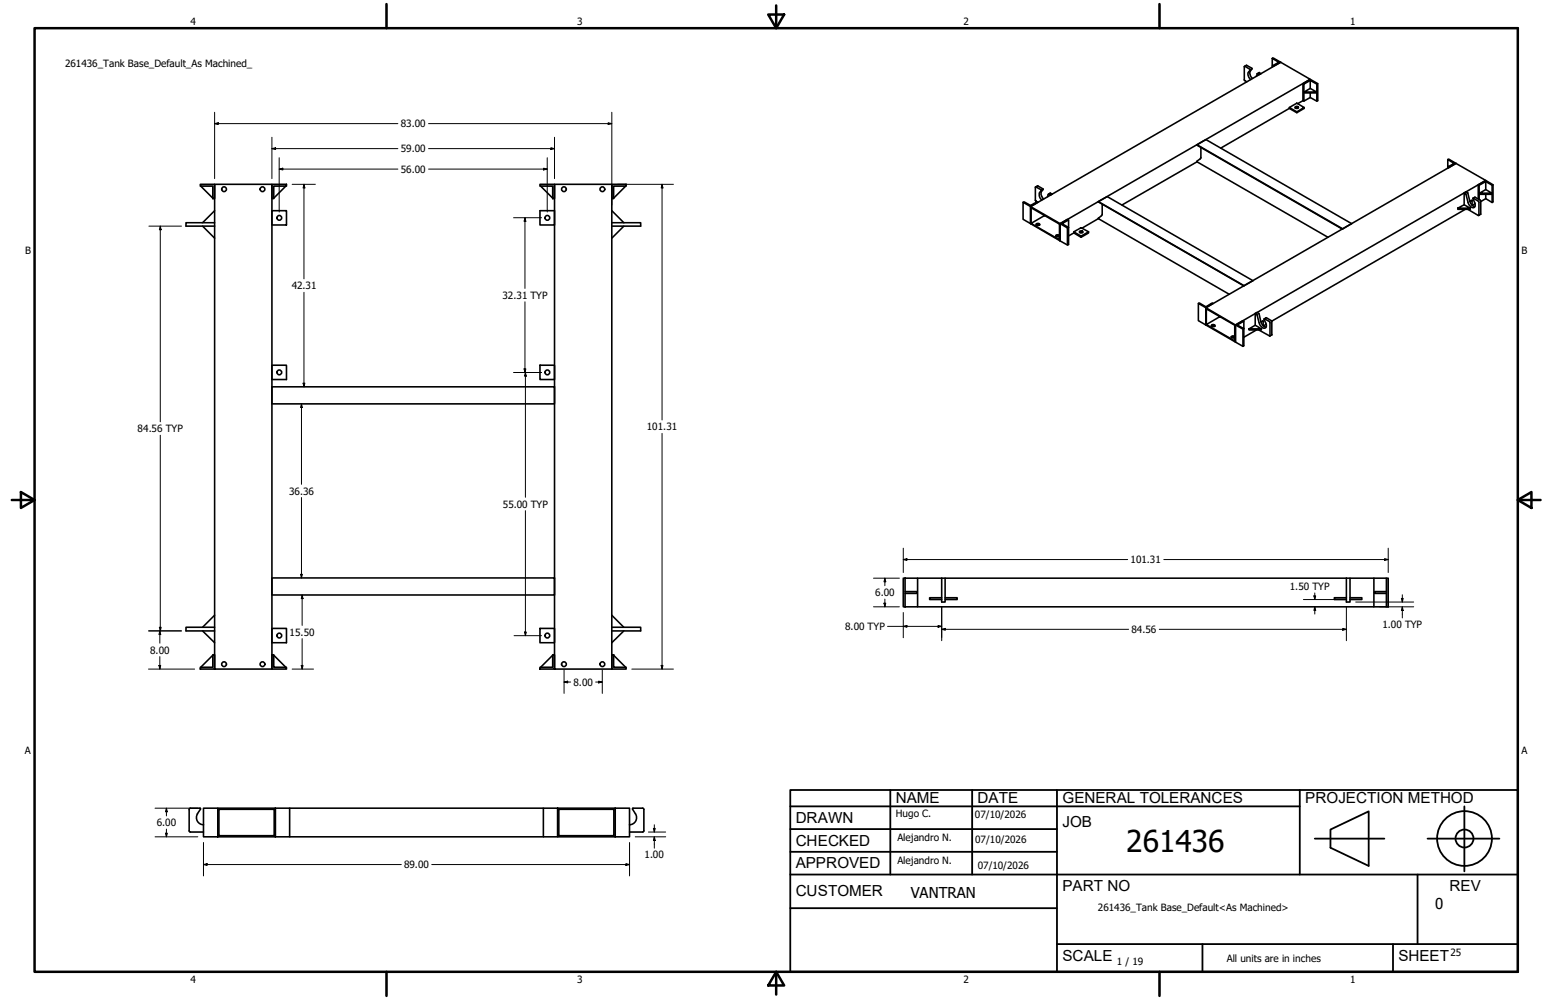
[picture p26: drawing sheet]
<svg xmlns="http://www.w3.org/2000/svg" width="432mm" height="279mm" viewBox="0 0 432 279" stroke-linecap="round" stroke-linejoin="round" font-family="sans-serif">
<defs><g id="words">
<text font-size="8.4" x="314.6" y="238.1">261436</text>
<g font-size="4.3">
<text x="250.2" y="224.2">NAME</text>
<text x="273" y="224.2">DATE</text>
<text x="296.7" y="224.3">GENERAL TOLERANCES</text>
<text x="364.6" y="224.3">PROJECTION METHOD</text>
<text x="222.2" y="229.9">DRAWN</text>
<text x="296.7" y="230.9">JOB</text>
<text x="222.2" y="236.3">CHECKED</text>
<text x="222.2" y="242.6">APPROVED</text>
<text x="222.2" y="250.3">CUSTOMER</text>
<text x="296.7" y="249">PART NO</text>
<text x="404.8" y="248.9">REV</text>
<text x="296.7" y="268.4">SCALE</text>
<text x="390.6" y="268.4">SHEET</text>
</g>
<g font-size="4.2">
<text x="254.4" y="250.8">VANTRAN</text>
<text x="400.9" y="254">0</text>
</g>
<g font-size="2.8">
<text x="53.2" y="6.9">4</text>
<text x="161.2" y="6.9">3</text>
<text x="269.1" y="6.9">2</text>
<text x="377.1" y="6.9">1</text>
<text x="18.2" y="18.7">261436_Tank Base_Default_As Machined_</text>
<text x="112" y="35.6">83.00</text>
<text x="112" y="42.5">59.00</text>
<text x="112" y="48.3">56.00</text>
<text x="7" y="70.9">B</text>
<text x="424.9" y="70.9">B</text>
<text x="81.5" y="80.8">42.31</text>
<text x="140.3" y="83.5">32.31 TYP</text>
<text x="38.4" y="120.7">84.56 TYP</text>
<text x="180.7" y="120.3">101.31</text>
<text x="80.8" y="138.2">36.36</text>
<text x="140.4" y="141.9">55.00 TYP</text>
<text x="315.8" y="157.4">101.31</text>
<text x="244.5" y="166.6">6.00</text>
<text x="360.2" y="164.8">1.50 TYP</text>
<text x="80.9" y="177.6">15.50</text>
<text x="236" y="176">8.00 TYP</text>
<text x="316" y="176.8">84.56</text>
<text x="386.1" y="175.6">1.00 TYP</text>
<text x="41.9" y="182.6">8.00</text>
<text x="160.1" y="191.6">8.00</text>
<text x="6.9" y="210.6">A</text>
<text x="424.9" y="210.6">A</text>
<text x="43.8" y="230.8">6.00</text>
<text x="250.2" y="228.3">Hugo C.</text>
<text x="272.3" y="228.4">07/10/2026</text>
<text x="180" y="239.8">1.00</text>
<text x="250.6" y="234.9">Alejandro N.</text>
<text x="272.4" y="235.6">07/10/2026</text>
<text x="112.8" y="242.6">89.00</text>
<text x="250.6" y="241.5">Alejandro N.</text>
<text x="273.1" y="242.8">07/10/2026</text>
<text x="306.6" y="254.5">261436_Tank Base_Default&lt;As Machined&gt;</text>
<text x="312" y="269.7">1 / 19</text>
<text x="342.6" y="268.7">All units are in inches</text>
<text x="405.1" y="267.1">25</text>
<text x="53.2" y="274.6">4</text>
<text x="161.2" y="274.6">3</text>
<text x="269.1" y="274.6">2</text>
<text x="377.1" y="274.6">1</text>
</g>
</g></defs>
<!-- layer: Visible (ANSI) -->
<g fill="none" stroke="#000" stroke-width=".44">
<path d="M347.6 18.5l.6-.3 1.4 .9 .1 .1-.5 .6a1.72 1.72 0 0 0 .6 2.1M355.3 16.3l1.9 1.1-1.9 1v-2.1l.3-.1 2.1 1.2M357.7 17.4l8.3 4.8-69.9 40.3-10.3-6v4.8l2 1.2M357.7 17.4l-2.1 1.1-.3-.1v.3M357.7 17.4l-69.9 40.3v4.8M349.3 22.2a1.69 1.69 0 0 1-.6-2.1l.5-.7-1.7-.9v3.9l.7 .5M351.2 20.6l.5-.3 .5 .3-.5 .2-.5-.2-.3 .7M360.1 30l2.1-1.2 2 1.2-2 1.2zM360.1 30v.3l2.1 1.2v-.3M360.1 30.3l-19.2 11.1M361.8 29.8a.47 .47 0 0 1 .5-.1 .47 .47 0 0 1 .3 .5 .45 .45 0 0 1-.6 .1 .45 .45 0 0 1-.2-.5zM361.8 30.2h.8"/>
<path d="M363.9 23.4l.3 .1M363.9 28.1l.3 .2M363.9 28.1l-1.4 .9M364.2 25.7h3.5v.3h-3.5v-.3l1.8-1 1.7 1M364.2 30v.3l-2 1.2M366 22.5l-1.8 1v4.8l1.8-1.1M366 22.5l1.8 1M366 22.5v2.2M366 26v1.2M366 27.2l1.8 1.1M368 23.4l-.2 .1v4.8l.2-.2v-4.7l-2-1.2-2.1 1.2v4.7M55.9 51.5h4v4h-.5v-3.5h-3.5z"/>
<path d="M56.1 52l3.3 3.4M59.9 51.5h16v135.4h-16zM59.9 58.9l-3.3 3.3M75.9 51.5h4.1v.5h-3.5v3.5h-.6zM75.9 58.9h4.1v4h-4.1zM79.8 52l-3.3 3.4M150.8 51.5h4.1v4h-.5v-3.5h-3.6zM150.8 58.9h4.1v4h-4.1zM151 52l3.4 3.4M154.9 51.5h16v135.4h-16zM170.9 51.5h4v.5h-3.5v3.5h-.5zM170.9 58.9l3.3 3.3"/>
<path d="M174.8 52l-3.4 3.4M285.8 56.5l.2-.1 1.8 1 1.8-1 .3 .1-2.1 1.2v4.8M289.2 52.3l.7-.4 1.4 .9-.4 .7a1.83 1.83 0 0 0 .6 2.1M291 55.9a1.88 1.88 0 0 1-.6-2.1l.4-.7-1.6-.9v3.8l.4 .4M292.8 54.3l-.3 .7M293.3 54l-.5 .3M293.4 54l.5 .2-.6 .3-.5-.2M293.4 54h.1M306.8 56.3l2.4-1.4 40.7 23.5-2.4 1.4zM306.8 56.3l40.6 23.6M307.8 57.1v2.9l-1 1.1M334.3 40.4l2.5-1.4 40.7 23.5-2.5 1.4z"/>
<path d="M334.3 40.4l40.6 23.6M334.3 45.2l36.6 21.1M334.3 45.2l-20.9 12.1M335.4 41.1v3l-1.1 1.1M404.4 44.6l1.7 1.1-1.7 1v-2.1l.2-.2 2.1 1.3M406.7 45.7l-2.1 1.2-.2-.2v.3M406.7 45.7l-69.9 40.3v4.8l10.4 6M406.7 45.7l8.3 4.7-69.9 40.4-8.3-4.8M407.2 58.2h3.5v.3h-3.5v-.3l1.7-1 1.8 1M408.9 53.9l.5-.3 .6 .3 .5 2.3a1.86 1.86 0 0 0 1.4 1.5M408.9 57.2v-3.3l.5 .3 .6 2.3a1.42 1.42 0 0 0 1.9 1.3l.1-.8-.6-1.6 1.7 1-.1 3.8-3-1.7M409.3 58.5l-54.1 31.2"/>
<path d="M410.5 56.3l.7-.4v1.4M411.4 55.4l.6-.3 1.6 1v3.8l-.6 .3M412 56.9l-.8 .5M412.9 51.6l.2 .2M413.3 54h3.4v.3h-3.4v-.3l1.7-1 1.7 1M415 50.7l-1.9 1.1v4M415 50.7l1.8 1.1M415 50.7v2.3M415 54.3v1.2M415 55.5l1.8 1.1M415 55.5l-1.4 .8M417 51.6l-.2 .2v4.8l.2-.2v-4.8l-2-1.2-2.1 1.2v4"/>
<path d="M56.6 63.2l3.3 3.3M59.9 62.2h-8v1h8M170.9 62.2h8v1h-8M174.2 63.2l-3.3 3.3M287.8 62.5l8.3 4.8M289.4 62.6a.6 .6 0 0 1 1 .2 .59 .59 0 0 1-1-.2zM289.4 62.8l.3-.2 .7 .2M291.8 60.2l-3.8 2.2v-4.4l7.9 4.6v4.4l-7.9-4.6M294.9 65.8a.52 .52 0 0 1 .6-.2 .52 .52 0 0 1 .3 .4 .56 .56 0 0 1-.9-.2zM295 66l.2-.2 .6 .2M296.1 67.3l2 1.2M298.1 63.7l-2-1.2v4.8"/>
<path d="M298.4 61.5l-1.8 1 1.8 1.1v4.7l-.3 .2v-4.8l.3-.1v-2.1l-.3-.2-2 1.2v4.8M299.9 64.8l2-1.2 2.1 1.2-2.1 1.2zM299.9 64.8v.3l2 1.2v-.3M299.9 65.1l-1.5 .8M301.5 64.6a.51 .51 0 0 1 .5-.1 .51 .51 0 0 1 .4 .5 .53 .53 0 0 1-.9-.4zM301.6 65h.8M304 64.8v.3l-2.1 1.2M306.8 61.1l36.5 21.1M306.8 61.1l-4.6 2.7M334.7 84.8l2.1 1.2v4.8l-2.1-1.2zM334.7 84.8l.3-.2 1.8 1.1 1.8-1.1 .2 .2-2 1.2M338.3 90.9a.55 .55 0 0 1 .6-.2 .55 .55 0 0 1 .4 .4 .66 .66 0 0 1-1-.2z"/>
<path d="M338.4 91.1l.4-.2 .5 .2M340.7 88.5l-3.8 2.2v-4.4l8 4.6v4.3l-8-4.5M343.9 94.1a.51 .51 0 0 1 .5-.3 .51 .51 0 0 1 .4 .5l-.7 .1zM343.9 94.2l.4-.2 .6 .2M347.4 89.7l-1.8 1.1 1.8 1v4.8l-.2 .2v-4.9l.2-.1v-2.1l-.2-.1-2.1 1.2v4.8v-4.8l2.1 1.1M348.9 91.9h3.4v.3h-3.4v-.3l1.7-1 1.7 1M350.6 87.6l.5-.3 .5 .3 .6 2.3a2.51 2.51 0 0 0 1.4 1.5M350.6 90.9v-3.3l.5 .3 .6 2.3a1.44 1.44 0 0 0 1.9 1.3l.1-.8-.6-1.6 1.6 .9-.1 3.9-3-1.7M350.9 92.2l-3.5 2M352.2 89.9l.6-.3v1.4M353.7 88.8h.1M353.6 88.8l-.5 .3"/>
<path d="M353.6 90.6l-.7 .5M353.7 88.8l1.5 .9v3.9l-.6 .3M75.9 108.1h79v4.7h-79zM75.9 102h4.1v4h-4.1zM150.8 102h4.1v4h-4.1zM56.6 176.3l3.3 3.3M59.9 175.3h-8v1h8M59.9 171.9l-3.3 3.4M75.9 161.5h79v4.7h-79zM75.9 175.6h4.1v4h-4.1zM150.8 175.6h4.1v4h-4.1zM170.9 175.3h8v1h-8"/>
<path d="M170.9 171.9l3.3 3.4M174.2 176.3l-3.3 3.3M252.8 161.5v8h3.5v-8h-4v8h.5M252.8 165.3h3.4v.5h-3.4M256.3 169.5h127.4M256.3 161.5h6.7M263 161.5h1v6.7h-1zM263 167h-3.3v.5h3.3M264 167h3.3v.5h-3.3M264 161.5h112M376 161.5h1.1v6.7h-1.1zM376 167h-3.3v.5h3.3"/>
<path d="M377.1 167h3.3v.5h-3.3M377.1 161.5h6.6M387.2 161.5h.5v8h-.5zM387.2 161.5h-3.5v8h3.5M387.2 165.3h-3.3v.5h3.3M59.4 182.9h.5v4h-4v-.5h3.5zM59.4 183.1l-3.3 3.3M75.9 182.9h.6v3.5h3.5v.5h-4.1zM76.5 183.1l3.3 3.3M150.8 186.4h3.6v-3.5h.5v4h-4.1zM154.4 183.1l-3.4 3.3M170.9 182.9h.5v3.5h3.5v.5h-4z"/>
<path d="M171.4 183.1l3.4 3.3M52.8 226.1v6.1M52.8 232.1l.4 .4M53.1 225.8h2.7l.2 .3M53.1 232.5h3.7M53.2 225.8l-.4 .4M55.2 227.4a2 2 0 0 0 1.7 3M56 226.1l-.9 1.3M56.8 225.8h4v8h-4zM61.2 226.1h15.4v7.4h-15.4zM76.9 225.8h4v8h-4M76.9 225.8h-16.1v8h16.1"/>
<path d="M76.9 225.8v8M80.9 233.8h70.9M80.9 225.8h70.9M151.8 225.8h4v8h-4zM156.1 226.1h15.3v7.4h-15.3zM171.8 225.8h4v8h-4M171.8 225.8h-16v8h16M171.8 225.8v8M175.8 232.5h3.7M176.7 226.1l.8 1.3M177.5 227.4a2 2 0 0 1-1.7 3M179.5 225.8l.3 .4"/>
<path d="M179.5 225.8h-2.7l-.1 .3M179.8 226.1v6.1M179.8 232.1l-.3 .4"/>
<circle cx="62.6" cy="52.9" r=".67"/>
<circle cx="73.3" cy="52.9" r=".67"/>
<circle cx="157.5" cy="52.9" r=".67"/>
<circle cx="168.2" cy="52.9" r=".67"/>
<circle cx="78" cy="60.9" r=".67"/>
<circle cx="152.9" cy="60.9" r=".67"/>
<circle cx="78" cy="104" r=".67"/>
<circle cx="152.9" cy="104" r=".67"/>
<circle cx="78" cy="177.6" r=".67"/>
<circle cx="152.9" cy="177.6" r=".67"/>
<circle cx="62.6" cy="185.6" r=".67"/>
<circle cx="73.3" cy="185.6" r=".67"/>
<circle cx="157.5" cy="185.6" r=".67"/>
<circle cx="168.2" cy="185.6" r=".67"/>
</g>
<!-- layer: Borde (ANSI) -->
<g fill="none" stroke="#000" stroke-width=".7">
<path d="M9.7 7.9h414.2v263.6h-414.2zM107.9 1.1v6.8M214.6 4.1h4.4l-2.2 3.8zM216.8 1.5v6.4M323.8 1.1v6.8M3.3 139.7h6.4M5.8 137.5l3.9 2.2-3.9 2.2zM423.9 139.7l3.8-2.2v4.4zM423.9 139.7h6.4M107.9 271.5v6.8M216.8 271.5l2.2 3.8h-4.4zM216.8 271.5v6.4"/>
<path d="M323.8 271.5v6.8"/>
</g>
<!-- layer: Title (ANSI)-1 -->
<g fill="none" stroke="#000" stroke-width=".51">
<path d="M220.7 220.7h203.2v50.8h-203.2zM220.7 225.3h142.3M220.7 231.6h74.5M220.7 238h74.5M248.7 220.7v23.6M271.5 220.7v23.6M295.2 220.7v50.8M363 220.7v23.6M367.2 234.3h19.5M371.6 231.8l10.7-5.1v15.2l-10.7-5zM398.7 234.3h20.1M409 225.3v18.2"/>
<path d="M220.7 244.3h203.2M220.7 253.7h74.5M395.9 244.3v19.5M295.2 263.8h128.7M335.9 263.8v7.7M389.1 263.8v7.7"/>
<circle cx="409" cy="234.3" r="7.7"/>
<circle cx="409" cy="234.3" r="2.51"/>
</g>
<!-- layer: Cota (ANSI) -->
<g fill="none" stroke="#000" stroke-width=".28">
<path d="M59.9 34.5l1.1-.2v.5zM59.9 34.5h51.2M59.9 31.4v18.5M75.9 38.4v11.5M119.7 34.5h51.2M154.9 38.4v11.5M169.9 34.3l1 .2-1 .3zM170.9 31.4v25.9M75.9 41.5l1.1-.2v.5zM75.9 41.5h35.2M78 47.2l1-.2v.5zM78 47.2h33.1"/>
<path d="M78 44.1v15.1M81.6 51.5h6.5M84.9 51.5l.3 1h-.6zM84.9 51.5v26.4M119.7 47.2h33.1M119.7 41.5h35.2M151.8 47l1 .2-1 .3zM152.8 44.1v15.1M153.9 41.3l1 .2-1 .3zM172.5 51.5h15.6M184.9 51.5l.3 1h-.5zM184.9 51.5v65.8"/>
<path d="M41.6 63.2h9.1M44.8 63.2l.2 1h-.5zM44.8 63.2v54.7M143.4 60.8h7.9M146.6 60.8l.3 1h-.5zM146.6 60.8v19.8M84.9 81.7v26.4M146.6 84.3v19.8M84.2 112.8l.3 1.1h-.6zM84.2 112.8v22.5M84.6 107.1h.6l-.3 1zM143.4 104.1h7.9"/>
<path d="M146.4 103.1h.5l-.3 1zM146.7 104.1l.3 1h-.5zM146.7 104.1v34.8M44.8 121.6v54.7M84.2 139v22.5M184.9 121.1v65.8M146.7 142.7v34.9M252.3 156.3l1-.2v.5zM252.3 156.3h62.7M252.3 153.2v6.8M325.1 156.3h62.6M386.7 156.1l1 .2-1 .3z"/>
<path d="M387.7 153.2v6.8M41.5 176.3h9.2M44.5 175.3h.5l-.2 1zM44.6 176.3l.3 1h-.5zM44.6 176.3v3.4M83.9 160.5h.6l-.3 1zM84.4 166.2l.2 1.1h-.5zM84.4 166.2v8.6M84.4 178.4v8.5M143.6 177.6h7.7M146.5 176.6h.5l-.3 1zM244 169.5h7.2"/>
<path d="M244 161.5h7.2M246.9 168.5h.5l-.3 1zM247.1 161.5l.3 1.1h-.5zM247.1 161.5v2.1M247.1 167.4v2.1M247.9 175h15.1M252.3 175l1-.2v.5zM252.3 171.1v7.1M262 174.8l1 .2-1 .3zM263 175.8l1-.2v.5zM263 169.5v9.5M263 175.8h52.2"/>
<path d="M323.8 175.8h52.2M364 167.5h11.5M367 166.5h.5l-.3 1zM367.2 169.5l.3 1.1h-.5zM367.2 165.7v1.8M367.2 169.5v2.1M375 175.6l1 .2-1 .3zM376 169.5v9.5M378.7 168.2h16.1M385.3 169.5h9.5M391.4 167.2h.5l-.2 1zM391.7 169.5l.2 1.1h-.5z"/>
<path d="M391.7 166.2v2M391.7 169.5v3.2M41.5 186.9h12.9M44.4 185.9h.5l-.3 1zM44.6 183.5v3.4M81.6 186.9h6M84.1 185.9h.5l-.2 1zM157.5 190.6l1.1-.3v.5zM157.5 190.6h1.9M157.5 187.2v6.5M166.4 190.6h1.8M167.2 190.3l1 .3-1 .2z"/>
<path d="M168.2 187.2v6.5M176.5 186.9h11.6M184.7 185.9h.5l-.3 1zM43.3 225.8h11.9M43.3 233.8h11.9M46.2 232.8h.5l-.2 1zM46.5 225.8l.2 1h-.5zM46.5 225.8v2.2M46.5 231.6v2.2M56.8 235.4v9.3M175.8 235.4v9.3M177.4 233.8h8.5"/>
<path d="M181.1 232.5h4.8M182.5 231.5h.5l-.2 1zM182.8 233.8l.2 1h-.5zM182.8 230.4v2.1M182.8 233.8v3.2M56.8 241.6l1-.3v.5zM56.8 241.6h55.3M120.6 241.6h55.2M174.8 241.3l1 .3-1 .2z"/>
</g>
<g fill="#000">
<path d="M59.9 34.5l1.1-.2v.5zM169.9 34.3l1 .2-1 .3zM75.9 41.5l1.1-.2v.5zM78 47.2l1-.2v.5zM84.9 51.5l.3 1h-.6zM151.8 47l1 .2-1 .3zM153.9 41.3l1 .2-1 .3zM184.9 51.5l.3 1h-.5zM44.8 63.2l.2 1h-.5zM146.6 60.8l.3 1h-.5zM84.2 112.8l.3 1.1h-.6zM84.6 107.1h.6l-.3 1z"/>
<path d="M146.4 103.1h.5l-.3 1zM146.7 104.1l.3 1h-.5zM252.3 156.3l1-.2v.5zM386.7 156.1l1 .2-1 .3zM44.5 175.3h.5l-.2 1zM44.6 176.3l.3 1h-.5zM83.9 160.5h.6l-.3 1zM84.4 166.2l.2 1.1h-.5zM146.5 176.6h.5l-.3 1zM246.9 168.5h.5l-.3 1zM247.1 161.5l.3 1.1h-.5zM252.3 175l1-.2v.5z"/>
<path d="M262 174.8l1 .2-1 .3zM263 175.8l1-.2v.5zM367 166.5h.5l-.3 1zM367.2 169.5l.3 1.1h-.5zM375 175.6l1 .2-1 .3zM391.4 167.2h.5l-.2 1zM391.7 169.5l.2 1.1h-.5zM44.4 185.9h.5l-.3 1zM84.1 185.9h.5l-.2 1zM157.5 190.6l1.1-.3v.5zM167.2 190.3l1 .3-1 .2zM184.7 185.9h.5l-.3 1z"/>
<path d="M46.2 232.8h.5l-.2 1zM46.5 225.8l.2 1h-.5zM182.5 231.5h.5l-.2 1zM182.8 233.8l.2 1h-.5zM56.8 241.6l1-.3v.5zM174.8 241.3l1 .3-1 .2z"/>
</g>
<use href="#words"/>
</svg>
